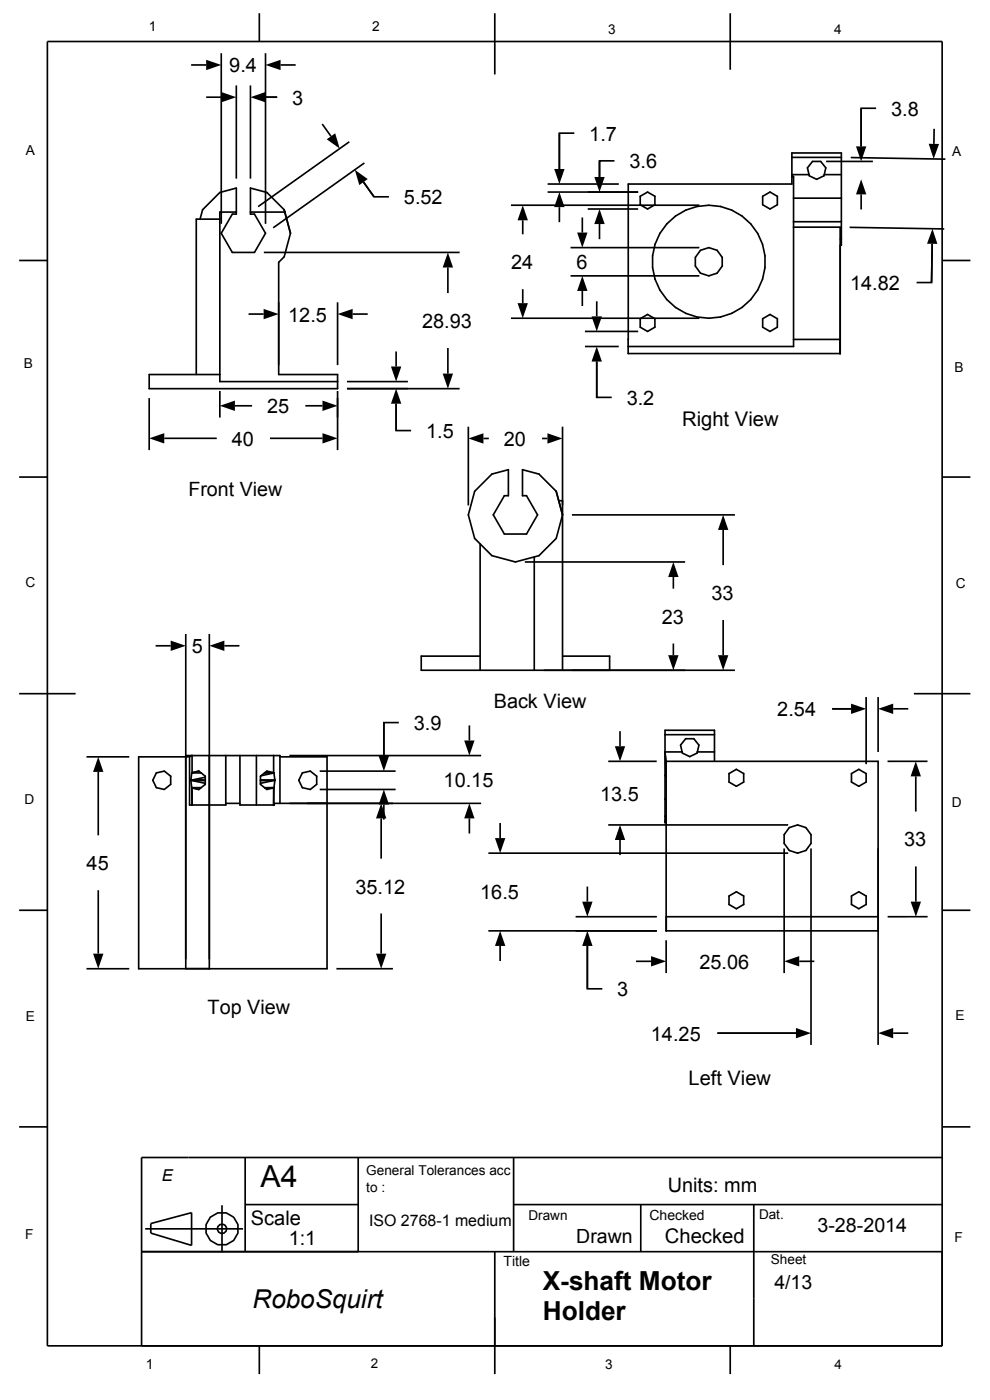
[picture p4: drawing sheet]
<svg xmlns="http://www.w3.org/2000/svg" width="210mm" height="297mm" viewBox="0 0 210 297" stroke-linecap="round" stroke-linejoin="round" font-family="sans-serif">
<defs><g id="words">
<text font-size="6.4" x="55.3" y="251.9">A4</text>
<g font-size="5.6">
<text x="115.1" y="273.6">X-­shaft Motor</text>
<text x="115.1" y="280">Holder</text>
</g>
<text font-size="5.5" x="53.6" y="277.5">RoboSquirt</text>
<g font-size="4.3">
<text x="144.7" y="90.3">Right View</text>
<text x="146.1" y="230.2">Left View</text>
<text x="53.2" y="259.8">Scale</text>
<text x="141" y="263.7">Checked</text>
</g>
<g font-size="4.2">
<text x="48.6" y="15.4">9.4</text>
<text x="62" y="22.2">3</text>
<text x="125" y="29.8">1.7</text>
<text x="189" y="24.6">3.8</text>
<text x="133.5" y="35.7">3.6</text>
<text x="85.7" y="43.3">5.52</text>
<text x="108.4" y="57.1">24</text>
<text x="122.3" y="57.1">6</text>
<text x="180.3" y="61.5">14.82</text>
<text x="61.1" y="68.2">12.5</text>
<text x="89.5" y="69.6">28.93</text>
<text x="56.6" y="87.7">25</text>
<text x="132.9" y="85.9">3.2</text>
<text x="49.2" y="94.6">40</text>
<text x="90.4" y="92.9">1.5</text>
<text x="106.9" y="94.6">20</text>
<text x="40" y="105.3">Front View</text>
<text x="150.9" y="127.3">33</text>
<text x="140.4" y="132.3">23</text>
<text x="40.7" y="138.6">5</text>
<text x="87.8" y="154.9">3.9</text>
<text x="104.7" y="150.2">Back View</text>
<text x="164.9" y="152">2.54</text>
<text x="94.1" y="166.9">10.15</text>
<text x="127.3" y="169.8">13.5</text>
<text x="191.8" y="179.6">33</text>
<text x="18.4" y="184.6">45</text>
<text x="75.4" y="189.6">35.12</text>
<text x="101.9" y="190.8">16.5</text>
<text x="148.4" y="205.5">25.06</text>
<text x="44" y="215.2">Top View</text>
<text x="130.9" y="211.4">3</text>
<text x="138.1" y="220.8">14.25</text>
<text x="141.7" y="252.8">Units: mm</text>
<text x="173.4" y="261.3">3-­28-­2014</text>
<text x="61.2" y="264.1">1:1</text>
</g>
<g font-size="4.1">
<text x="122.2" y="263.6">Drawn</text>
<text x="164.3" y="273.4">4/13</text>
</g>
<text font-size="3.5" x="34.3" y="250.6">E</text>
<text font-size="3.4" x="78.3" y="260.1">ISO 2768-­1 medium</text>
<g font-size="3">
<text x="137.8" y="258.8">Checked</text>
<text x="106.8" y="268.7">Title</text>
<text x="30.9" y="290.3">1</text>
</g>
<g font-size="2.9">
<text x="31.6" y="6.6">1</text>
<text x="79" y="6.6">2</text>
<text x="129" y="7.2">3</text>
<text x="176.9" y="7.1">4</text>
<text x="5.5" y="32.9">A</text>
<text x="202" y="33">A</text>
<text x="5.1" y="78.1">B</text>
<text x="202.5" y="79">B</text>
<text x="5.4" y="124.6">C</text>
<text x="202.7" y="124.7">C</text>
<text x="5.2" y="170.7">D</text>
<text x="201.9" y="171.2">D</text>
<text x="5.5" y="216.7">E</text>
<text x="202.7" y="216.5">E</text>
<text x="77.7" y="249.2">General Tolerances acc</text>
<text x="77.7" y="252.9">to :</text>
<text x="5.4" y="262.9">F</text>
<text x="112.1" y="258.8">Drawn</text>
<text x="161" y="258.7">Dat.</text>
<text x="202.5" y="263.4">F</text>
<text x="163.5" y="268.2">Sheet</text>
<text x="128.4" y="290.4">3</text>
</g>
<g font-size="2.8">
<text x="78.6" y="290.2">2</text>
<text x="177" y="290.5">4</text>
</g>
</g></defs>
<g fill="none" stroke="#000" stroke-width=".35">
<path d="M10.1 8.8h189.8v276.7h-189.8zM40.5 13.8h3.2M46.9 11.3v36.2M50.1 18.1v19.8M53.1 18.1v19.8M55 2.8v6M56.3 11.3v36.2M59.5 13.8h3.2M105 2.8v13M154.9 2.8v12M43.7 20.6h3.2M56.3 20.6h2.5"/>
<path d="M68.4 26.3l1.8 2.6M74.1 30.1l-19.3 13.7M77.3 34.6l-19.3 13.7M116.2 39h15.1M118.7 28.2v7.6v-7.6h3.1M130.3 34.1h-3.1v3.4v-3.4M168 37.5h.3M168 33.4h10.5M168.3 37.5v36h-35.1M171.6 37h-3.6l.3 .5M172.4 34.2h1.7l1.1 1.4-.4 1.7-1.6 .7-1.5-.7-.4-1.7zM174.8 37h3.7"/>
<path d="M175.2 34.2h10M180.5 33.4l20 .4M182.7 23v8M185.8 23h-3.1v8M198.2 27.3l-.1 3.2M4.1 55.3h6M42.4 46.5l.6-2 3.6-3.7 3.5-.9v5.5h-.8l-2.4 4.1 2.4 4.1h4.7l2.3-4.1-2.3-4.1h-.9v-5.5l3.5 .9 3.7 3.7 1.3 5-1.3 5-1.2 1.1v23.9h12.5v3h-40v-3h15M46.6 46.5h-5v33M50.1 45h-3.5v36h25M53.1 45h7.3M56 53.6h41.5M79.3 41.7l-2.2-3.1 2.2 3.1h3.2"/>
<path d="M95 56.7v5.5M108.4 43.5h39.9M110.9 46.7v3M116.2 40.7h19.2M118.7 43.9v3.2M121 52.5h27.3M121 58.5h27.3M123.5 46.1v3.2M124.7 44.3h10.7M127.2 47.5v3.2M135.8 41.6l1.6-.9 1.5 .9v1.8l-1.5 .9-1.6-.9zM161.8 41.6l1.5-.9 1.6 .9v1.8l-1.6 .9-1.5-.9z"/>
<path d="M168.3 42h10.2M168.3 48.2h9.9v26.8h-45l.1-36h34.7v-6.5h10.5v19.5h-.3M168.3 47h10.2M178.2 50.7h.3M180.2 48.2l20.1 .4M182.7 41.2v3.2M197.6 59.9l.1-8.2-.1 8.2h-3.2M199.9 55.3h5.9M52.7 66.6h3.2M71.6 64.1v13.4M74.8 66.6h3.2M84 74.6v3.2"/>
<path d="M95 73.8v5.5M108.4 67.5h39.9M110.9 61.3v3M123.5 61.7v3.2M124.1 73.5h7.1M124.1 70.3h11.3M126.6 63.9v3.2M133.2 72h.1M135.8 67.6l1.6-.9 1.5 .9v1.8l-1.5 .9-1.6-.9zM161.8 67.6l1.5-.9 1.6 .9v1.8l-1.6 .9-1.5-.9zM168.3 72h9.9v3M31.6 84.4v11.1"/>
<path d="M34.8 93h11.2M46.6 83v5.6M49.8 86.1h3.7M57.3 93h11.1M64.8 86.1h3.6M71.6 83v12.5M73.6 82.5h23.9M73.6 81h12.9M84 91.3v-5.7v5.7h3.2M99.3 90.5v16.7M102.5 93h1.2M115 93h1.1"/>
<path d="M119.3 90.5v51.7M129.8 84.3h-3.2v-7.6v7.6M4.1 101.2h6M100.7 104.2l3.6-3.6 3.5-1v5.6h-.8l-2.4 4 2.4 4.1h4.7l2.3-4.1-2.3-4h-.9v-5.6l3.5 1 3.7 3.6 1.3 5-1.3 5-3.7 3.7-5 1.3-5-1.3-3.6-3.7-1.4-5zM101.8 115.4v26.8M111.3 119.2h34M113.3 118.1v24.1M118.5 106.2h.8M121.3 109.2h34.6M153.4 112.4v7.5M199.9 101.2h5.9M33 137h3.2"/>
<path d="M39.4 134.5v71M44.4 134.5v71M47.6 137h3.2M101.8 139.2h-12.4v3h66.5M119.3 139.2h10v3M142.8 122.4v2.5M142.8 136.5v2.5M153.4 131.5v7.5M4.1 147.2h11.9M84.6 153.3h-3.2v7.1v-7.1M99.6 153.9v3.2M131.5 155.1v3.2"/>
<path d="M141.1 159.5l.2 5h-.2M141.1 159.5l.2 2M141.1 159.5h3.6M141.1 155.9h10.5M144.7 159.8l1.6 .7 1.6-.7 .4-1.7-1.1-1.4h-1.8l-1 1.4 .3 1.7M147.9 159.5h3.7M176.5 150.4h4M183.7 147.9v14.2M186.3 147.9v11.6M189.5 150.4h3.2M193.9 147.2h11.9M18.3 160.6h9.1"/>
<path d="M20.8 163.8v13.4M33.2 164l1.7-.4 1.3 1.1v1.7l-1.3 1.1-1.7-.4-.8-1.6zM39.4 160.3h20v10.1M39.4 160.6h-10v44.9h40v-44.9h-10M40.5 165.5l.2 1.6M40.5 165.5l3 .7M40.5 165.5h3M40.5 165.5l3 .1M40.7 167.1v3.7v-3.6M40.7 167.1v.1M40.7 164h2M40.7 164l-.2 1.5"/>
<path d="M40.7 167.1l1.5 .4M40.7 167.1h2M40.7 160.3v3.6M40.7 160.3l-.5 .2M40.7 160.3l-1.3 .2h.8M40.7 163.9v.1M40.7 167.2l1.5 .3M42.2 163.6l-1.5 .3M42.2 163.6l1.3 1.1v1.7l-1.3 1.1M42.2 163.6l-1.5 .4M43.5 165.5h-3M43.5 164.9l-3 .6"/>
<path d="M47.9 170.4h3M47.9 160.3v10.5h-7.7v-10.3M50.9 160.3v10.5h7.3v-.4M54.4 160.3v10.5M55.2 165.5h3.1M56.1 167.1h2M56.1 164h2M58 163.9l-1.4-.3-1.4 1.1v1.7l1.4 1.1 1.4-.3M58 160.3v3.6M58 167.2v3.6M58 167.2h-1.7M58 163.9h-1.8"/>
<path d="M58 163.9l.1 .1M58.1 167.1l-1.9 .1M58.1 167.1l-.1 .1M58.1 167.1l-.1 3.7M58.1 164l.2 1.5M58.1 164l-2.8 .6M58.2 170.4l-.2 .4M58.2 170.4h43.9M58.3 165.5l-.2 1.6M58.3 165.5l-3.1 .7M58.3 165.5l-3.1 .1M61.4 160.3h40.7"/>
<path d="M64.1 164l1.7-.4 1.4 1.1v1.7l-1.4 1.1-1.7-.4-.7-1.6zM67.8 163.6h16.1M67.8 167.5h16.1M80.9 173.6v8.5M81.4 170.7v3.2M99.6 173.6v3.2M106.1 174.6v3.2M129 161.5h10.3M129 175h38.2M131.5 178.2v3.2M141.1 169.5h.2M141.1 173.2h.2l-.2 1.3"/>
<path d="M141.1 174.5h.2M141.3 161.5v36h45v-3h-45M141.3 161.5h45v60.2M141.3 173.4l-.2 1.1M151.6 161.5v-6.6h-10.5v19.6M154.6 164.1l1.6-.9 1.6 .9v1.8l-1.6 .9-1.6-.9zM166.3 180v26.4M172 180v41.7M180.6 164.1l1.6-.9 1.5 .9v1.8l-1.5 .9-1.6-.9zM194.3 164.7v7.5M196.8 161.5h-8.5M4.1 193.1h6"/>
<path d="M20.8 188.9v13.4M80.9 193.8v8.5M103.6 197.5h35.7M103.6 181h63.6M122.1 194.5h17.2M124.6 188.1v3.2M141.3 199.5v6.9M154.6 190.1l1.6-.9 1.6 .9v1.8l-1.6 .9-1.6-.9zM180.6 190.1l1.6-.9 1.5 .9v1.8l-1.5 .9-1.6-.9zM194.3 183.8v7.5M196.8 194.5h-8.5M199.9 193.1h5.9"/>
<path d="M18.3 205.5h9.1M71.4 205.5h12M106.1 200.7v3.2M124.6 209.8v-9.1v9.1h3.2M134.9 203.9h3.2M152.2 219.2h16.6M169.5 203.9h3.2M189.5 219.2h3.2M4.1 239.1h6M199.9 239.1h5.9M32 259.6l8.6-2.3v6.9l-8.6-2.6zM47.1 255.7v10"/>
<path d="M52 255.5h24M52 245.6v19.9M76 245.6v19.9M108.9 255.5h91M108.9 245.6v19.9M135.9 255.5v10M159.9 255.5v30M199.9 245.6h-169.9v39.9M30 265.5h169.9M30.8 260.7h20.8M105 265.5v26M55 285.5v6"/>
<path d="M154.9 285.5v6"/>
<circle cx="150.3" cy="55.5" r="12"/>
<circle cx="150.3" cy="55.5" r="3"/>
<circle cx="169.2" cy="178" r="3"/>
<circle cx="47.1" cy="260.7" r="3.5"/>
<circle cx="47.1" cy="260.7" r="1"/>
</g>
<g fill="#000">
<path d="M43.7 12.7l3.2 1.1-3.2 1.1zM56.3 13.8l3.2-1.1v2.2zM46.9 19.5l3.2 1.1-3.2 1.1zM53.1 20.6l3.2-1.1v2.2zM69.3 29.6l1.8-1.3 1 3.2zM75.3 36l2.7 2-1.8 1.3zM117.6 35.8h2.2l-1.1 3.2zM182.7 38l1.1 3.2h-2.2zM181.6 31h2.2l-1.1 3.2zM197 30.5h2.2l-1.2 3.2zM95 53.6l1.1 3.2h-2.2zM110.9 43.5l1.1 3.2h-2.2z"/>
<path d="M118.7 40.7l1.1 3.2h-2.2zM122.4 49.3h2.2l-1.1 3.2zM123.5 58.5l1.1 3.2h-2.2zM126.1 37.5h2.2l-1.1 3.2zM127.2 44.3l1.1 3.2h-2.2zM197.8 48.5l1 3.2h-2.2zM55.9 65.5l3.2 1.1-3.2 1.1zM71.6 66.6l3.2-1.1v2.2zM109.8 64.3h2.2l-1.1 3.2zM125.5 67.1h2.2l-1.1 3.2zM126.6 73.5l1.1 3.2h-2.2zM31.6 93l3.2-1.1v2.2z"/>
<path d="M46.6 86.1l3.2-1.1v2.2zM68.4 91.9l3.2 1.1-3.2 1.1zM68.4 85l3.2 1.1-3.2 1.1zM82.9 77.8h2.2l-1.1 3.2zM84 82.5l1.1 3.1h-2.2zM93.9 79.3h2.2l-1.1 3.2zM99.3 93l3.2-1.1v2.2zM116.1 91.9l3.2 1.1-3.2 1.1zM142.8 119.2l1.1 3.2h-2.2zM153.4 109.2l1.1 3.2h-2.2zM36.2 135.9l3.2 1.1-3.2 1.1zM44.4 137l3.2-1.1v2.2z"/>
<path d="M141.7 139h2.2l-1.1 3.2zM152.3 139h2.2l-1.1 3.2zM180.5 149.3l3.2 1.1-3.2 1.1zM186.3 150.4l3.2-1.1v2.2zM20.8 160.6l1.1 3.2h-2.2zM80.9 170.4l1.1 3.2h-2.2zM80.3 160.4h2.2l-1.1 3.2zM81.4 167.5l1.1 3.2h-2.2zM98.5 157.1h2.2l-1.1 3.2zM99.6 170.4l1.1 3.2h-2.2zM131.5 175l1.1 3.2h-2.2zM130.4 158.3h2.2l-1.1 3.2z"/>
<path d="M194.3 161.5l1.1 3.2h-2.2zM105 177.8h2.2l-1.1 3.2zM106.1 197.5l1.1 3.2h-2.2zM123.5 191.3h2.2l-1.1 3.2zM124.6 197.5l1.1 3.2h-2.2zM193.2 191.3h2.2l-1.1 3.2zM19.7 202.3h2.2l-1.1 3.2zM79.8 202.3h2.2l-1.1 3.2zM138.1 202.8l3.2 1.1-3.2 1.1zM166.3 203.9l3.2-1.1v2.2zM168.8 218.1l3.2 1.1-3.2 1.1zM186.3 219.2l3.2-1.1v2.2z"/>
</g>
<use href="#words"/>
</svg>
